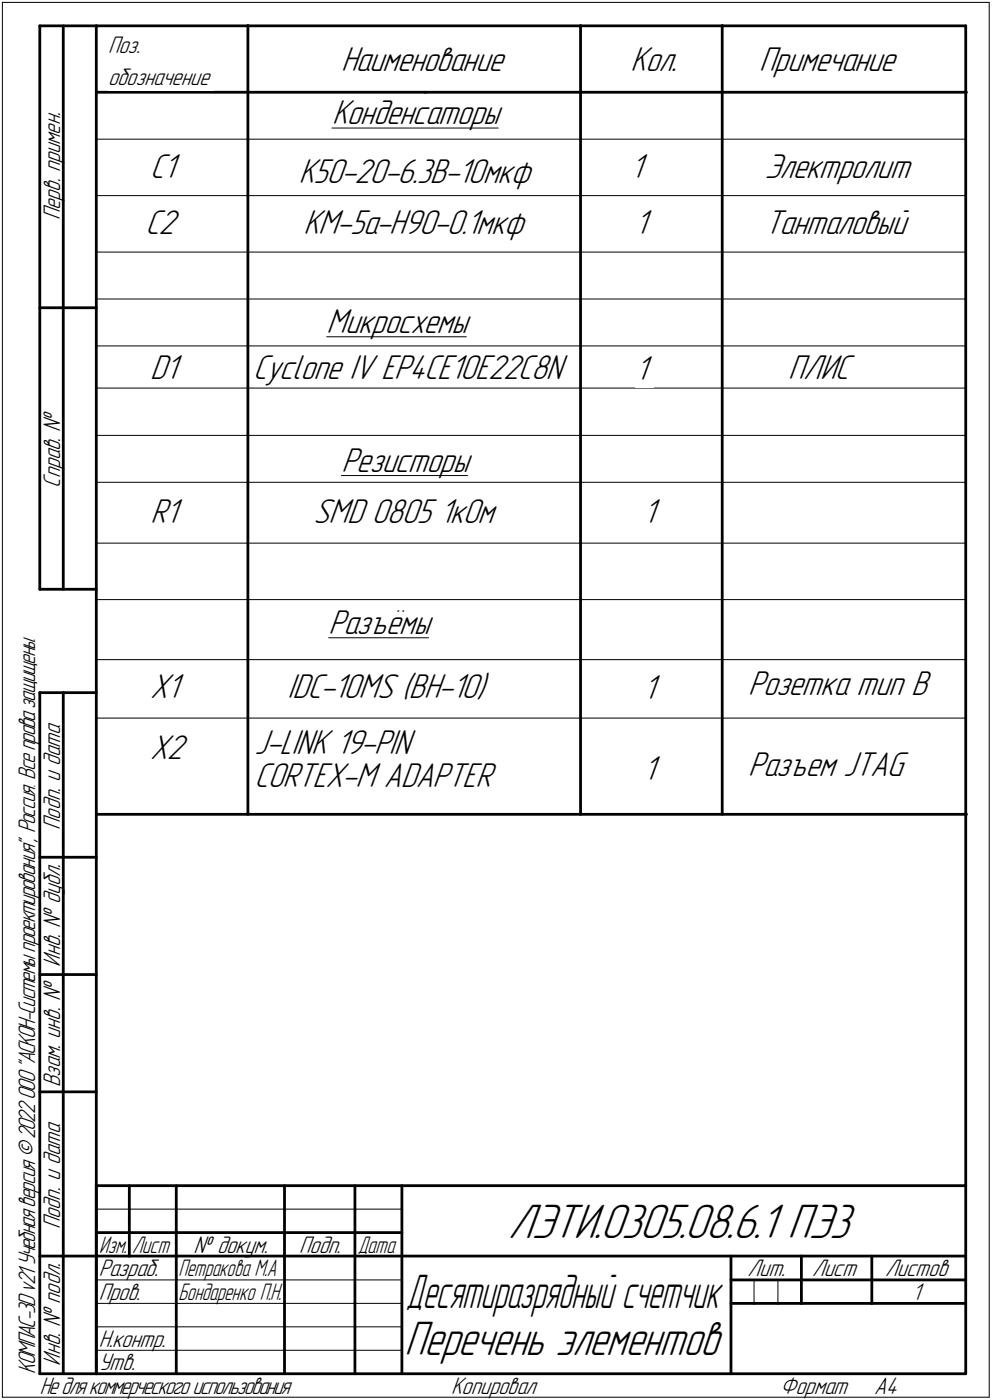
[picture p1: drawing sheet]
<svg xmlns="http://www.w3.org/2000/svg" width="211mm" height="298mm" viewBox="0 0 211 298" stroke-linecap="round" stroke-linejoin="round" font-family="sans-serif">
<defs><g id="words">
<g font-size="10.9">
<text x="108.1" y="263.5">ЛЭТИ.0305.08.6.1 ПЭ3</text>
<text x="86.1" y="288.5">Перечень элементов</text>
</g>
<text font-size="10.6" x="86.4" y="278.5">Десятиразрядный счетчик</text>
<g font-size="7.8">
<text x="72.6" y="15">Наименование</text>
<text x="134.1" y="15.2">Кол.</text>
<text x="161.5" y="15">Примечание</text>
<text x="70.6" y="26.5">Конденсаторы</text>
<text x="32" y="38">С1</text>
<text x="63.6" y="39">К50-20-6.3В-10мкф</text>
<text x="134.1" y="38">1</text>
<text x="162.7" y="38">Электролит</text>
<text x="31" y="49.7">С2</text>
<text x="64.6" y="49.7">КМ-5а-Н90-0.1мкф</text>
<text x="135.1" y="49.7">1</text>
<text x="162.7" y="49.7">Танталовый</text>
<text x="69.5" y="70.9">Микросхемы</text>
<text x="32" y="80.7">D1</text>
<text x="53.9" y="80.8">Cyclone IV EP4CE10E22C8N</text>
<text x="135.1" y="81">1</text>
<text x="167.7" y="80.6">ПЛИС</text>
<text x="72.6" y="100.5">Резисторы</text>
<text x="32" y="111.3">R1</text>
<text x="66.7" y="111.3">SMD 0805</text>
<text x="93.6" y="111.3">1кОм</text>
<text x="136.9" y="111.4">1</text>
<text x="69.9" y="135">Разъёмы</text>
<text x="32" y="148.6">Х1</text>
<text x="61.2" y="148.6">IDC-10MS (BH-10)</text>
<text x="136.9" y="148.9">1</text>
<text x="159.2" y="147.9">Розетка тип B</text>
<text x="32" y="161.5">Х2</text>
<text x="54.2" y="160.5">J-LINK 19-PIN</text>
<text x="54.2" y="167.7">CORTEX-M ADAPTER</text>
<text x="136.9" y="166.2">1</text>
<text x="159.2" y="165.2">Разъем JTAG</text>
</g>
<g font-size="5.4">
<text x="23" y="11.2">Поз.</text>
<text x="23" y="18.2">обозначение</text>
<text x="12.8" y="46.9" transform="rotate(-90 12.8 46.9)">Перв. примен.</text>
<text x="12.8" y="103.8" transform="rotate(-90 12.8 103.8)">Справ. №</text>
<text x="12.8" y="176.7" transform="rotate(-90 12.8 176.7)">Подп. и дата</text>
<text x="12.8" y="205.8" transform="rotate(-90 12.8 205.8)">Инв. № дубл.</text>
<text x="12.8" y="231.6" transform="rotate(-90 12.8 231.6)">Взам. инв. №</text>
<text x="12.8" y="261.7" transform="rotate(-90 12.8 261.7)">Подп. и дата</text>
<text x="41.2" y="266.8">№ докум.</text>
<text x="63.6" y="266.8">Подп.</text>
<text x="21" y="271.8">Разраб.</text>
<text x="159.1" y="271.8">Лит.</text>
<text x="172.8" y="271.8">Лист</text>
<text x="188.3" y="271.8">Листов</text>
<text x="21" y="276.8">Пров.</text>
<text x="194.1" y="276.8">1</text>
<text x="21" y="286.8">Н.контр.</text>
<text x="7.5" y="292.5" transform="rotate(-90 7.5 292.5)">КОМПАС-3Dv21 Учебнаяверсия©2022ООО&quot;АСКОН-Системыпроектирования&quot;, Россия. Всеправазащищены.</text>
<text x="12.8" y="290.8" transform="rotate(-90 12.8 290.8)">Инв. № подл.</text>
<text x="21" y="291.8">Утв.</text>
<text x="8.5" y="296.7">Недлякоммерческогоиспользования</text>
<text x="96" y="296.8">Копировал</text>
<text x="166" y="296.8">Формат</text>
<text x="186" y="296.8">A4</text>
</g>
<g font-size="5.3">
<text x="21.1" y="266.8">Изм.</text>
<text x="28.1" y="266.8">Лист</text>
<text x="76.1" y="266.8">Дата</text>
<text x="38" y="271.8">Петракова М.А</text>
<text x="38" y="276.8">Бондаренко П.Н.</text>
</g>
</g></defs>
<g fill="none" stroke="#000" stroke-width=".59">
<path d="M8.5 5.5v120zM8.5 5.5h12zM13.5 5.5v120zM20.5 19.6h70zM20.5 5.5v287zM20.5 5.5h185zM52.7 5.4v168zM90.4 19.6h115.3zM123.5 5.4v168zM153.7 5.4v168zM205.5 5.5v287zM8.5 65.5h12z"/>
<path d="M8.5 125.5h12zM8.5 147.5v145zM8.5 147.5h12zM13.5 147.5v145zM20.6 173.4h185.1zM8.5 182.5h12zM8.5 207.5h12zM8.5 232.5h12zM20.5 252.5h185zM20.5 252.5v40zM27.5 252.5v15zM37.5 252.5v25z"/>
<path d="M60.5 252.5v25zM75.5 252.5v25zM85.5 252.5v40zM8.5 267.5h12zM20.5 262.5h7zM20.5 267.5h7zM27.5 262.5h10zM27.5 267.5h10zM37.5 277.5v15zM37.5 262.5h23zM37.5 267.5h23zM60.5 277.5v15z"/>
<path d="M60.5 262.5h15zM60.5 267.5h15zM75.5 277.5v15zM75.5 262.5h10zM75.5 267.5h10zM85.5 267.5h120zM155.5 267.5v25zM155.5 272.5h15zM155.5 277.5h4.9zM160.4 277.5h5.1zM165.5 277.5h5zM170.5 267.5v10z"/>
<path d="M170.5 272.5h35zM170.5 277.5h15zM185.5 267.5v10zM185.5 277.5h20zM8.5 292.5h12zM20.5 292.5h185z"/>
</g>
<g fill="none" stroke="#000" stroke-width=".21">
<path d="M.5 .5v297zM.5 .5h210zM210.5 .5v297zM20.6 29.6h185.1zM70.6 27.3h35.4zM20.6 41.7h185.1zM20.6 53.7h185.1zM20.6 63.7h185.1zM20.6 73.7h185.1zM69.5 71.7h29.7zM20.6 82.6h185.1zM20.6 92.7h185.1z"/>
<path d="M20.6 102.7h185.1zM20.6 115.7h185.1zM72.6 101.3h26.9zM20.6 127.7h185.1zM69.9 135.8h21.3zM20.6 140.5h185.1zM20.6 152.9h185.1zM20.5 257.5h65zM20.5 272.5h17zM20.5 277.5h17zM37.5 272.5h23zM37.5 277.5h23z"/>
<path d="M60.5 272.5h15zM60.5 277.5h15zM75.5 272.5h10zM75.5 277.5h10zM160.4 272.5v5zM165.5 272.5v5zM.5 297.5h210zM20.5 282.5h65zM20.5 287.5h65z"/>
</g>
<g fill="#fff" stroke="#fff" stroke-width=".21">
<path d="M72.6 9.4h35.9zM72.6 9.5h35.9zM72.6 9.6h35.9zM72.6 9.7h35.9zM72.6 9.7h35.9zM72.6 9.8h35.9zM72.6 9.9h35.9zM72.6 10h35.9zM72.6 10.1h35.9zM72.6 10.2h35.9zM72.6 10.2h35.9zM72.6 10.3h35.9zM72.6 10.4h35.9zM72.6 10.5h35.9zM72.6 10.6h35.9zM72.6 10.7h35.9zM72.6 10.8h35.9zM72.6 10.8h35.9zM72.6 10.9h35.9zM72.6 11h35.9zM72.6 11.1h35.9zM72.6 11.2h35.9zM72.6 11.3h35.9zM72.6 11.3h35.9zM72.6 11.4h35.9zM72.6 11.5h35.9zM72.6 11.6h35.9zM72.6 11.7h35.9zM72.6 11.8h35.9zM72.6 11.9h35.9zM72.6 11.9h35.9zM72.6 12h35.9zM72.6 12.1h35.9zM72.6 12.2h35.9zM72.6 12.3h35.9zM72.6 12.4h35.9zM72.6 12.4h35.9zM72.6 12.5h35.9zM72.6 12.6h35.9zM72.6 12.7h35.9zM72.6 12.8h35.9zM72.6 12.9h35.9zM72.6 13h35.9zM72.6 13h35.9zM72.6 13.1h35.9zM72.6 13.2h35.9zM72.6 13.3h35.9zM72.6 13.4h35.9zM72.6 13.5h35.9zM72.6 13.5h35.9zM72.6 13.6h35.9zM72.6 13.7h35.9zM72.6 13.8h35.9zM72.6 13.9h35.9zM72.6 14h35.9zM72.6 14.1h35.9zM72.6 14.1h35.9zM72.6 14.2h35.9zM72.6 14.3h35.9zM72.6 14.4h35.9zM72.6 14.5h35.9zM72.6 14.6h35.9zM72.6 14.6h35.9zM72.6 14.7h35.9zM72.6 14.8h35.9zM72.6 14.9h35.9zM72.6 15h35.9zM72.6 15.1h35.9zM72.6 15.2h35.9zM72.6 15.2h35.9zM72.6 15.3h35.9zM72.6 15.4h35.9zM72.6 15.5h35.9zM72.6 15.6h35.9zM72.6 15.7h35.9zM72.6 15.7h35.9zM72.6 15.8h35.9zM72.6 15.9h35.9zM72.6 16h35.9zM72.6 16.1h35.9zM72.6 16.2h35.9zM72.6 16.3h35.9zM72.6 16.3h35.9zM72.6 16.4h35.9z"/>
<path d="M23 7.3h6.6zM23 7.4h6.6zM23 7.5h6.6zM23 7.5h6.6zM23 7.6h6.6zM23 7.7h6.6zM23 7.8h6.6zM23 7.9h6.6zM23 8h6.6zM23 8h6.6zM23 8.1h6.6zM23 8.2h6.6zM23 8.3h6.6zM23 8.4h6.6zM23 8.5h6.6zM23 8.6h6.6zM23 8.6h6.6zM23 8.7h6.6zM23 8.8h6.6zM23 8.9h6.6zM23 9h6.6zM23 9.1h6.6zM23 9.1h6.6zM23 9.2h6.6zM23 9.3h6.6zM23 9.4h6.6zM23 9.5h6.6zM23 9.6h6.6zM23 9.7h6.6zM23 9.7h6.6zM23 9.8h6.6zM23 9.9h6.6zM23 10h6.6zM23 10.1h6.6zM23 10.2h6.6zM23 10.2h6.6zM23 10.3h6.6zM23 10.4h6.6zM23 10.5h6.6zM23 10.6h6.6zM23 10.7h6.6zM23 10.8h6.6zM23 10.8h6.6zM23 10.9h6.6zM23 11h6.6zM23 11.1h6.6zM23 11.2h6.6zM23 11.3h6.6zM23 11.3h6.6zM23 11.4h6.6zM23 11.5h6.6zM23 11.6h6.6zM23 11.7h6.6zM23 11.8h6.6zM23 11.9h6.6zM23 11.9h6.6zM23 12h6.6zM23 12.1h6.6zM23 12.2h6.6z"/>
<path d="M23 14.3h22.6zM23 14.4h22.6zM23 14.5h22.6zM23 14.6h22.6zM23 14.6h22.6zM23 14.7h22.6zM23 14.8h22.6zM23 14.9h22.6zM23 15h22.6zM23 15.1h22.6zM23 15.2h22.6zM23 15.2h22.6zM23 15.3h22.6zM23 15.4h22.6zM23 15.5h22.6zM23 15.6h22.6zM23 15.7h22.6zM23 15.7h22.6zM23 15.8h22.6zM23 15.9h22.6zM23 16h22.6zM23 16.1h22.6zM23 16.2h22.6zM23 16.3h22.6zM23 16.3h22.6zM23 16.4h22.6zM23 16.5h22.6zM23 16.6h22.6zM23 16.7h22.6zM23 16.8h22.6zM23 16.8h22.6zM23 16.9h22.6zM23 17h22.6zM23 17.1h22.6zM23 17.2h22.6zM23 17.3h22.6zM23 17.4h22.6zM23 17.4h22.6zM23 17.5h22.6zM23 17.6h22.6zM23 17.7h22.6zM23 17.8h22.6zM23 17.9h22.6zM23 17.9h22.6zM23 18h22.6zM23 18.1h22.6zM23 18.2h22.6zM23 18.3h22.6zM23 18.4h22.6zM23 18.5h22.6zM23 18.5h22.6zM23 18.6h22.6zM23 18.7h22.6zM23 18.8h22.6zM23 18.9h22.6zM23 19h22.6zM23 19h22.6zM23 19.1h22.6zM23 19.2h22.6z"/>
<path d="M134.1 9.6h9.7zM134.1 9.7h9.7zM134.1 9.7h9.7zM134.1 9.8h9.7zM134.1 9.9h9.7zM134.1 10h9.7zM134.1 10.1h9.7zM134.1 10.2h9.7zM134.1 10.2h9.7zM134.1 10.3h9.7zM134.1 10.4h9.7zM134.1 10.5h9.7zM134.1 10.6h9.7zM134.1 10.7h9.7zM134.1 10.8h9.7zM134.1 10.8h9.7zM134.1 10.9h9.7zM134.1 11h9.7zM134.1 11.1h9.7zM134.1 11.2h9.7zM134.1 11.3h9.7zM134.1 11.3h9.7zM134.1 11.4h9.7zM134.1 11.5h9.7zM134.1 11.6h9.7zM134.1 11.7h9.7zM134.1 11.8h9.7zM134.1 11.9h9.7zM134.1 11.9h9.7zM134.1 12h9.7zM134.1 12.1h9.7zM134.1 12.2h9.7zM134.1 12.3h9.7zM134.1 12.4h9.7zM134.1 12.4h9.7zM134.1 12.5h9.7zM134.1 12.6h9.7zM134.1 12.7h9.7zM134.1 12.8h9.7zM134.1 12.9h9.7zM134.1 13h9.7zM134.1 13h9.7zM134.1 13.1h9.7zM134.1 13.2h9.7zM134.1 13.3h9.7zM134.1 13.4h9.7zM134.1 13.5h9.7zM134.1 13.5h9.7zM134.1 13.6h9.7zM134.1 13.7h9.7zM134.1 13.8h9.7zM134.1 13.9h9.7zM134.1 14h9.7zM134.1 14.1h9.7zM134.1 14.1h9.7zM134.1 14.2h9.7zM134.1 14.3h9.7zM134.1 14.4h9.7zM134.1 14.5h9.7zM134.1 14.6h9.7zM134.1 14.6h9.7zM134.1 14.7h9.7zM134.1 14.8h9.7zM134.1 14.9h9.7zM134.1 15h9.7zM134.1 15.1h9.7zM134.1 15.2h9.7zM134.1 15.2h9.7zM134.1 15.3h9.7zM134.1 15.4h9.7zM134.1 15.5h9.7zM134.1 15.6h9.7zM134.1 15.7h9.7zM134.1 15.7h9.7zM134.1 15.8h9.7zM134.1 15.9h9.7zM134.1 16h9.7zM134.1 16.1h9.7zM134.1 16.2h9.7zM134.1 16.3h9.7zM134.1 16.3h9.7zM134.1 16.4h9.7zM134.1 16.5h9.7zM134.1 16.6h9.7z"/>
<path d="M161.5 9.5h30.4zM161.5 9.6h30.4zM161.5 9.7h30.4zM161.5 9.7h30.4zM161.5 9.8h30.4zM161.5 9.9h30.4zM161.5 10h30.4zM161.5 10.1h30.4zM161.5 10.2h30.4zM161.5 10.2h30.4zM161.5 10.3h30.4zM161.5 10.4h30.4zM161.5 10.5h30.4zM161.5 10.6h30.4zM161.5 10.7h30.4zM161.5 10.8h30.4zM161.5 10.8h30.4zM161.5 10.9h30.4zM161.5 11h30.4zM161.5 11.1h30.4zM161.5 11.2h30.4zM161.5 11.3h30.4zM161.5 11.3h30.4zM161.5 11.4h30.4zM161.5 11.5h30.4zM161.5 11.6h30.4zM161.5 11.7h30.4zM161.5 11.8h30.4zM161.5 11.9h30.4zM161.5 11.9h30.4zM161.5 12h30.4zM161.5 12.1h30.4zM161.5 12.2h30.4zM161.5 12.3h30.4zM161.5 12.4h30.4zM161.5 12.4h30.4zM161.5 12.5h30.4zM161.5 12.6h30.4zM161.5 12.7h30.4zM161.5 12.8h30.4zM161.5 12.9h30.4zM161.5 13h30.4zM161.5 13h30.4zM161.5 13.1h30.4zM161.5 13.2h30.4zM161.5 13.3h30.4zM161.5 13.4h30.4zM161.5 13.5h30.4zM161.5 13.5h30.4zM161.5 13.6h30.4zM161.5 13.7h30.4zM161.5 13.8h30.4zM161.5 13.9h30.4zM161.5 14h30.4zM161.5 14.1h30.4zM161.5 14.1h30.4zM161.5 14.2h30.4zM161.5 14.3h30.4zM161.5 14.4h30.4zM161.5 14.5h30.4zM161.5 14.6h30.4zM161.5 14.6h30.4zM161.5 14.7h30.4zM161.5 14.8h30.4zM161.5 14.9h30.4zM161.5 15h30.4zM161.5 15.1h30.4zM161.5 15.2h30.4zM161.5 15.2h30.4zM161.5 15.3h30.4zM161.5 15.4h30.4zM161.5 15.5h30.4zM161.5 15.6h30.4zM161.5 15.7h30.4zM161.5 15.7h30.4zM161.5 15.8h30.4zM161.5 15.9h30.4zM161.5 16h30.4zM161.5 16.1h30.4zM161.5 16.2h30.4zM161.5 16.3h30.4zM161.5 16.3h30.4zM161.5 16.4h30.4zM161.5 16.5h30.4z"/>
<path d="M70.6 20.9h37.2zM70.6 21h37.2zM70.6 21.1h37.2zM70.6 21.2h37.2zM70.6 21.3h37.2zM70.6 21.3h37.2zM70.6 21.4h37.2zM70.6 21.5h37.2zM70.6 21.6h37.2zM70.6 21.7h37.2zM70.6 21.8h37.2zM70.6 21.8h37.2zM70.6 21.9h37.2zM70.6 22h37.2zM70.6 22.1h37.2zM70.6 22.2h37.2zM70.6 22.3h37.2zM70.6 22.4h37.2zM70.6 22.4h37.2zM70.6 22.5h37.2zM70.6 22.6h37.2zM70.6 22.7h37.2zM70.6 22.8h37.2zM70.6 22.9h37.2zM70.6 22.9h37.2zM70.6 23h37.2zM70.6 23.1h37.2zM70.6 23.2h37.2zM70.6 23.3h37.2zM70.6 23.4h37.2zM70.6 23.5h37.2zM70.6 23.5h37.2zM70.6 23.6h37.2zM70.6 23.7h37.2zM70.6 23.8h37.2zM70.6 23.9h37.2zM70.6 24h37.2zM70.6 24h37.2zM70.6 24.1h37.2zM70.6 24.2h37.2zM70.6 24.3h37.2zM70.6 24.4h37.2zM70.6 24.5h37.2zM70.6 24.6h37.2zM70.6 24.6h37.2zM70.6 24.7h37.2zM70.6 24.8h37.2zM70.6 24.9h37.2zM70.6 25h37.2zM70.6 25.1h37.2zM70.6 25.1h37.2zM70.6 25.2h37.2zM70.6 25.3h37.2zM70.6 25.4h37.2zM70.6 25.5h37.2zM70.6 25.6h37.2zM70.6 25.7h37.2zM70.6 25.7h37.2zM70.6 25.8h37.2zM70.6 25.9h37.2zM70.6 26h37.2zM70.6 26.1h37.2zM70.6 26.2h37.2zM70.6 26.2h37.2zM70.6 26.3h37.2zM70.6 26.4h37.2zM70.6 26.5h37.2zM70.6 26.6h37.2zM70.6 26.7h37.2zM70.6 26.8h37.2zM70.6 26.8h37.2zM70.6 26.9h37.2zM70.6 27h37.2zM70.6 27.1h37.2zM70.6 27.2h37.2zM70.6 27.3h37.2zM70.6 27.3h37.2zM70.6 27.4h37.2zM70.6 27.5h37.2zM70.6 27.6h37.2zM70.6 27.7h37.2zM70.6 27.8h37.2zM70.6 27.9h37.2zM70.6 27.9h37.2z"/>
<path d="M69.5 65.4h31.6zM69.5 65.4h31.6zM69.5 65.5h31.6zM69.5 65.6h31.6zM69.5 65.7h31.6zM69.5 65.8h31.6zM69.5 65.9h31.6zM69.5 66h31.6zM69.5 66h31.6zM69.5 66.1h31.6zM69.5 66.2h31.6zM69.5 66.3h31.6zM69.5 66.4h31.6zM69.5 66.5h31.6zM69.5 66.5h31.6zM69.5 66.6h31.6zM69.5 66.7h31.6zM69.5 66.8h31.6zM69.5 66.9h31.6zM69.5 67h31.6zM69.5 67.1h31.6zM69.5 67.1h31.6zM69.5 67.2h31.6zM69.5 67.3h31.6zM69.5 67.4h31.6zM69.5 67.5h31.6zM69.5 67.6h31.6zM69.5 67.6h31.6zM69.5 67.7h31.6zM69.5 67.8h31.6zM69.5 67.9h31.6zM69.5 68h31.6zM69.5 68.1h31.6zM69.5 68.2h31.6zM69.5 68.2h31.6zM69.5 68.3h31.6zM69.5 68.4h31.6zM69.5 68.5h31.6zM69.5 68.6h31.6zM69.5 68.7h31.6zM69.5 68.7h31.6zM69.5 68.8h31.6zM69.5 68.9h31.6zM69.5 69h31.6zM69.5 69.1h31.6zM69.5 69.2h31.6zM69.5 69.3h31.6zM69.5 69.3h31.6zM69.5 69.4h31.6zM69.5 69.5h31.6zM69.5 69.6h31.6zM69.5 69.7h31.6zM69.5 69.8h31.6zM69.5 69.8h31.6zM69.5 69.9h31.6zM69.5 70h31.6zM69.5 70.1h31.6zM69.5 70.2h31.6zM69.5 70.3h31.6zM69.5 70.4h31.6zM69.5 70.4h31.6zM69.5 70.5h31.6zM69.5 70.6h31.6zM69.5 70.7h31.6zM69.5 70.8h31.6zM69.5 70.9h31.6zM69.5 71h31.6zM69.5 71h31.6zM69.5 71.1h31.6zM69.5 71.2h31.6zM69.5 71.3h31.6zM69.5 71.4h31.6zM69.5 71.5h31.6zM69.5 71.5h31.6zM69.5 71.6h31.6zM69.5 71.7h31.6zM69.5 71.8h31.6zM69.5 71.9h31.6zM69.5 72h31.6zM69.5 72.1h31.6zM69.5 72.1h31.6zM69.5 72.2h31.6zM69.5 72.3h31.6zM69.5 72.4h31.6z"/>
<path d="M72.6 94.9h28.7zM72.6 95h28.7zM72.6 95.1h28.7zM72.6 95.2h28.7zM72.6 95.2h28.7zM72.6 95.3h28.7zM72.6 95.4h28.7zM72.6 95.5h28.7zM72.6 95.6h28.7zM72.6 95.7h28.7zM72.6 95.8h28.7zM72.6 95.8h28.7zM72.6 95.9h28.7zM72.6 96h28.7zM72.6 96.1h28.7zM72.6 96.2h28.7zM72.6 96.3h28.7zM72.6 96.4h28.7zM72.6 96.4h28.7zM72.6 96.5h28.7zM72.6 96.6h28.7zM72.6 96.7h28.7zM72.6 96.8h28.7zM72.6 96.9h28.7zM72.6 96.9h28.7zM72.6 97h28.7zM72.6 97.1h28.7zM72.6 97.2h28.7zM72.6 97.3h28.7zM72.6 97.4h28.7zM72.6 97.5h28.7zM72.6 97.5h28.7zM72.6 97.6h28.7zM72.6 97.7h28.7zM72.6 97.8h28.7zM72.6 97.9h28.7zM72.6 98h28.7zM72.6 98h28.7zM72.6 98.1h28.7zM72.6 98.2h28.7zM72.6 98.3h28.7zM72.6 98.4h28.7zM72.6 98.5h28.7zM72.6 98.6h28.7zM72.6 98.6h28.7zM72.6 98.7h28.7zM72.6 98.8h28.7zM72.6 98.9h28.7zM72.6 99h28.7zM72.6 99.1h28.7zM72.6 99.1h28.7zM72.6 99.2h28.7zM72.6 99.3h28.7zM72.6 99.4h28.7zM72.6 99.5h28.7zM72.6 99.6h28.7zM72.6 99.7h28.7zM72.6 99.7h28.7zM72.6 99.8h28.7zM72.6 99.9h28.7zM72.6 100h28.7zM72.6 100.1h28.7zM72.6 100.2h28.7zM72.6 100.2h28.7zM72.6 100.3h28.7zM72.6 100.4h28.7zM72.6 100.5h28.7zM72.6 100.6h28.7zM72.6 100.7h28.7zM72.6 100.8h28.7zM72.6 100.8h28.7zM72.6 100.9h28.7zM72.6 101h28.7zM72.6 101.1h28.7zM72.6 101.2h28.7zM72.6 101.3h28.7zM72.6 101.3h28.7zM72.6 101.4h28.7zM72.6 101.5h28.7zM72.6 101.6h28.7zM72.6 101.7h28.7zM72.6 101.8h28.7zM72.6 101.9h28.7zM72.6 101.9h28.7zM72.6 102h28.7z"/>
<path d="M31.9 32.4h6.8zM31.9 32.5h6.8zM31.9 32.6h6.8zM31.9 32.7h6.8zM31.9 32.8h6.8zM31.9 32.9h6.8zM31.9 32.9h6.8zM31.9 33h6.8zM31.9 33.1h6.8zM31.9 33.2h6.8zM31.9 33.3h6.8zM31.9 33.4h6.8zM31.9 33.4h6.8zM31.9 33.5h6.8zM31.9 33.6h6.8zM31.9 33.7h6.8zM31.9 33.8h6.8zM31.9 33.9h6.8zM31.9 34h6.8zM31.9 34h6.8zM31.9 34.1h6.8zM31.9 34.2h6.8zM31.9 34.3h6.8zM31.9 34.4h6.8zM31.9 34.5h6.8zM31.9 34.5h6.8zM31.9 34.6h6.8zM31.9 34.7h6.8zM31.9 34.8h6.8zM31.9 34.9h6.8zM31.9 35h6.8zM31.9 35.1h6.8zM31.9 35.1h6.8zM31.9 35.2h6.8zM31.9 35.3h6.8zM31.9 35.4h6.8zM31.9 35.5h6.8zM31.9 35.6h6.8zM31.9 35.6h6.8zM31.9 35.7h6.8zM31.9 35.8h6.8zM31.9 35.9h6.8zM31.9 36h6.8zM31.9 36.1h6.8zM31.9 36.2h6.8zM31.9 36.2h6.8zM31.9 36.3h6.8zM31.9 36.4h6.8zM31.9 36.5h6.8zM31.9 36.6h6.8zM31.9 36.7h6.8zM31.9 36.7h6.8zM31.9 36.8h6.8zM31.9 36.9h6.8zM31.9 37h6.8zM31.9 37.1h6.8zM31.9 37.2h6.8zM31.9 37.3h6.8zM31.9 37.3h6.8zM31.9 37.4h6.8zM31.9 37.5h6.8zM31.9 37.6h6.8zM31.9 37.7h6.8zM31.9 37.8h6.8zM31.9 37.8h6.8zM31.9 37.9h6.8zM31.9 38h6.8zM31.9 38.1h6.8zM31.9 38.2h6.8zM31.9 38.3h6.8zM31.9 38.4h6.8zM31.9 38.4h6.8zM31.9 38.5h6.8zM31.9 38.6h6.8zM31.9 38.7h6.8zM31.9 38.8h6.8zM31.9 38.9h6.8zM31.9 38.9h6.8zM31.9 39h6.8zM31.9 39.1h6.8zM31.9 39.2h6.8zM31.9 39.3h6.8zM31.9 39.4h6.8zM31.9 39.5h6.8z"/>
<path d="M63.6 33.4h50.9zM63.6 33.4h50.9zM63.6 33.5h50.9zM63.6 33.6h50.9zM63.6 33.7h50.9zM63.6 33.8h50.9zM63.6 33.9h50.9zM63.6 34h50.9zM63.6 34h50.9zM63.6 34.1h50.9zM63.6 34.2h50.9zM63.6 34.3h50.9zM63.6 34.4h50.9zM63.6 34.5h50.9zM63.6 34.5h50.9zM63.6 34.6h50.9zM63.6 34.7h50.9zM63.6 34.8h50.9zM63.6 34.9h50.9zM63.6 35h50.9zM63.6 35.1h50.9zM63.6 35.1h50.9zM63.6 35.2h50.9zM63.6 35.3h50.9zM63.6 35.4h50.9zM63.6 35.5h50.9zM63.6 35.6h50.9zM63.6 35.6h50.9zM63.6 35.7h50.9zM63.6 35.8h50.9zM63.6 35.9h50.9zM63.6 36h50.9zM63.6 36.1h50.9zM63.6 36.2h50.9zM63.6 36.2h50.9zM63.6 36.3h50.9zM63.6 36.4h50.9zM63.6 36.5h50.9zM63.6 36.6h50.9zM63.6 36.7h50.9zM63.6 36.7h50.9zM63.6 36.8h50.9zM63.6 36.9h50.9zM63.6 37h50.9zM63.6 37.1h50.9zM63.6 37.2h50.9zM63.6 37.3h50.9zM63.6 37.3h50.9zM63.6 37.4h50.9zM63.6 37.5h50.9zM63.6 37.6h50.9zM63.6 37.7h50.9zM63.6 37.8h50.9zM63.6 37.8h50.9zM63.6 37.9h50.9zM63.6 38h50.9zM63.6 38.1h50.9zM63.6 38.2h50.9zM63.6 38.3h50.9zM63.6 38.4h50.9zM63.6 38.4h50.9zM63.6 38.5h50.9zM63.6 38.6h50.9zM63.6 38.7h50.9zM63.6 38.8h50.9zM63.6 38.9h50.9zM63.6 38.9h50.9zM63.6 39h50.9zM63.6 39.1h50.9zM63.6 39.2h50.9zM63.6 39.3h50.9zM63.6 39.4h50.9zM63.6 39.5h50.9zM63.6 39.5h50.9zM63.6 39.6h50.9zM63.6 39.7h50.9zM63.6 39.8h50.9zM63.6 39.9h50.9zM63.6 40h50.9zM63.6 40h50.9zM63.6 40.1h50.9zM63.6 40.2h50.9zM63.6 40.3h50.9zM63.6 40.4h50.9zM63.6 40.5h50.9z"/>
<path d="M134.1 32.4h4zM134.1 32.5h4zM134.1 32.6h4zM134.1 32.7h4zM134.1 32.8h4zM134.1 32.9h4zM134.1 32.9h4zM134.1 33h4zM134.1 33.1h4zM134.1 33.2h4zM134.1 33.3h4zM134.1 33.4h4zM134.1 33.4h4zM134.1 33.5h4zM134.1 33.6h4zM134.1 33.7h4zM134.1 33.8h4zM134.1 33.9h4zM134.1 34h4zM134.1 34h4zM134.1 34.1h4zM134.1 34.2h4zM134.1 34.3h4zM134.1 34.4h4zM134.1 34.5h4zM134.1 34.5h4zM134.1 34.6h4zM134.1 34.7h4zM134.1 34.8h4zM134.1 34.9h4zM134.1 35h4zM134.1 35.1h4zM134.1 35.1h4zM134.1 35.2h4zM134.1 35.3h4zM134.1 35.4h4zM134.1 35.5h4zM134.1 35.6h4zM134.1 35.6h4zM134.1 35.7h4zM134.1 35.8h4zM134.1 35.9h4zM134.1 36h4zM134.1 36.1h4zM134.1 36.2h4zM134.1 36.2h4zM134.1 36.3h4zM134.1 36.4h4zM134.1 36.5h4zM134.1 36.6h4zM134.1 36.7h4zM134.1 36.7h4zM134.1 36.8h4zM134.1 36.9h4zM134.1 37h4zM134.1 37.1h4zM134.1 37.2h4zM134.1 37.3h4zM134.1 37.3h4zM134.1 37.4h4zM134.1 37.5h4zM134.1 37.6h4zM134.1 37.7h4zM134.1 37.8h4zM134.1 37.8h4zM134.1 37.9h4zM134.1 38h4zM134.1 38.1h4zM134.1 38.2h4zM134.1 38.3h4zM134.1 38.4h4zM134.1 38.4h4zM134.1 38.5h4zM134.1 38.6h4zM134.1 38.7h4zM134.1 38.8h4zM134.1 38.9h4zM134.1 38.9h4zM134.1 39h4zM134.1 39.1h4zM134.1 39.2h4zM134.1 39.3h4zM134.1 39.4h4zM134.1 39.5h4z"/>
<path d="M162.7 32.4h32.4zM162.7 32.5h32.4zM162.7 32.6h32.4zM162.7 32.7h32.4zM162.7 32.8h32.4zM162.7 32.9h32.4zM162.7 32.9h32.4zM162.7 33h32.4zM162.7 33.1h32.4zM162.7 33.2h32.4zM162.7 33.3h32.4zM162.7 33.4h32.4zM162.7 33.4h32.4zM162.7 33.5h32.4zM162.7 33.6h32.4zM162.7 33.7h32.4zM162.7 33.8h32.4zM162.7 33.9h32.4zM162.7 34h32.4zM162.7 34h32.4zM162.7 34.1h32.4zM162.7 34.2h32.4zM162.7 34.3h32.4zM162.7 34.4h32.4zM162.7 34.5h32.4zM162.7 34.5h32.4zM162.7 34.6h32.4zM162.7 34.7h32.4zM162.7 34.8h32.4zM162.7 34.9h32.4zM162.7 35h32.4zM162.7 35.1h32.4zM162.7 35.1h32.4zM162.7 35.2h32.4zM162.7 35.3h32.4zM162.7 35.4h32.4zM162.7 35.5h32.4zM162.7 35.6h32.4zM162.7 35.6h32.4zM162.7 35.7h32.4zM162.7 35.8h32.4zM162.7 35.9h32.4zM162.7 36h32.4zM162.7 36.1h32.4zM162.7 36.2h32.4zM162.7 36.2h32.4zM162.7 36.3h32.4zM162.7 36.4h32.4zM162.7 36.5h32.4zM162.7 36.6h32.4zM162.7 36.7h32.4zM162.7 36.7h32.4zM162.7 36.8h32.4zM162.7 36.9h32.4zM162.7 37h32.4zM162.7 37.1h32.4zM162.7 37.2h32.4zM162.7 37.3h32.4zM162.7 37.3h32.4zM162.7 37.4h32.4zM162.7 37.5h32.4zM162.7 37.6h32.4zM162.7 37.7h32.4zM162.7 37.8h32.4zM162.7 37.8h32.4zM162.7 37.9h32.4zM162.7 38h32.4zM162.7 38.1h32.4zM162.7 38.2h32.4zM162.7 38.3h32.4zM162.7 38.4h32.4zM162.7 38.4h32.4zM162.7 38.5h32.4zM162.7 38.6h32.4zM162.7 38.7h32.4zM162.7 38.8h32.4zM162.7 38.9h32.4zM162.7 38.9h32.4zM162.7 39h32.4zM162.7 39.1h32.4zM162.7 39.2h32.4zM162.7 39.3h32.4zM162.7 39.4h32.4zM162.7 39.5h32.4z"/>
<path d="M31 44.1h7.7zM31 44.2h7.7zM31 44.3h7.7zM31 44.4h7.7zM31 44.4h7.7zM31 44.5h7.7zM31 44.6h7.7zM31 44.7h7.7zM31 44.8h7.7zM31 44.9h7.7zM31 45h7.7zM31 45h7.7zM31 45.1h7.7zM31 45.2h7.7zM31 45.3h7.7zM31 45.4h7.7zM31 45.5h7.7zM31 45.6h7.7zM31 45.6h7.7zM31 45.7h7.7zM31 45.8h7.7zM31 45.9h7.7zM31 46h7.7zM31 46.1h7.7zM31 46.1h7.7zM31 46.2h7.7zM31 46.3h7.7zM31 46.4h7.7zM31 46.5h7.7zM31 46.6h7.7zM31 46.7h7.7zM31 46.7h7.7zM31 46.8h7.7zM31 46.9h7.7zM31 47h7.7zM31 47.1h7.7zM31 47.2h7.7zM31 47.2h7.7zM31 47.3h7.7zM31 47.4h7.7zM31 47.5h7.7zM31 47.6h7.7zM31 47.7h7.7zM31 47.8h7.7zM31 47.8h7.7zM31 47.9h7.7zM31 48h7.7zM31 48.1h7.7zM31 48.2h7.7zM31 48.3h7.7zM31 48.3h7.7zM31 48.4h7.7zM31 48.5h7.7zM31 48.6h7.7zM31 48.7h7.7zM31 48.8h7.7zM31 48.9h7.7zM31 48.9h7.7zM31 49h7.7zM31 49.1h7.7zM31 49.2h7.7zM31 49.3h7.7zM31 49.4h7.7zM31 49.4h7.7zM31 49.5h7.7zM31 49.6h7.7zM31 49.7h7.7zM31 49.8h7.7zM31 49.9h7.7zM31 50h7.7zM31 50h7.7zM31 50.1h7.7zM31 50.2h7.7zM31 50.3h7.7zM31 50.4h7.7zM31 50.5h7.7zM31 50.5h7.7zM31 50.6h7.7zM31 50.7h7.7zM31 50.8h7.7zM31 50.9h7.7zM31 51h7.7zM31 51.1h7.7zM31 51.1h7.7zM31 51.2h7.7z"/>
<path d="M135 44.1h4zM135 44.2h4zM135 44.3h4zM135 44.4h4zM135 44.4h4zM135 44.5h4zM135 44.6h4zM135 44.7h4zM135 44.8h4zM135 44.9h4zM135 45h4zM135 45h4zM135 45.1h4zM135 45.2h4zM135 45.3h4zM135 45.4h4zM135 45.5h4zM135 45.6h4zM135 45.6h4zM135 45.7h4zM135 45.8h4zM135 45.9h4zM135 46h4zM135 46.1h4zM135 46.1h4zM135 46.2h4zM135 46.3h4zM135 46.4h4zM135 46.5h4zM135 46.6h4zM135 46.7h4zM135 46.7h4zM135 46.8h4zM135 46.9h4zM135 47h4zM135 47.1h4zM135 47.2h4zM135 47.2h4zM135 47.3h4zM135 47.4h4zM135 47.5h4zM135 47.6h4zM135 47.7h4zM135 47.8h4zM135 47.8h4zM135 47.9h4zM135 48h4zM135 48.1h4zM135 48.2h4zM135 48.3h4zM135 48.3h4zM135 48.4h4zM135 48.5h4zM135 48.6h4zM135 48.7h4zM135 48.8h4zM135 48.9h4zM135 48.9h4zM135 49h4zM135 49.1h4zM135 49.2h4zM135 49.3h4zM135 49.4h4zM135 49.4h4zM135 49.5h4zM135 49.6h4zM135 49.7h4zM135 49.8h4zM135 49.9h4zM135 50h4zM135 50h4zM135 50.1h4zM135 50.2h4zM135 50.3h4zM135 50.4h4zM135 50.5h4zM135 50.5h4zM135 50.6h4zM135 50.7h4zM135 50.8h4zM135 50.9h4zM135 51h4zM135 51.1h4zM135 51.1h4zM135 51.2h4z"/>
<path d="M64.5 44.1h48.5zM64.5 44.2h48.5zM64.5 44.3h48.5zM64.5 44.4h48.5zM64.5 44.4h48.5zM64.5 44.5h48.5zM64.5 44.6h48.5zM64.5 44.7h48.5zM64.5 44.8h48.5zM64.5 44.9h48.5zM64.5 45h48.5zM64.5 45h48.5zM64.5 45.1h48.5zM64.5 45.2h48.5zM64.5 45.3h48.5zM64.5 45.4h48.5zM64.5 45.5h48.5zM64.5 45.6h48.5zM64.5 45.6h48.5zM64.5 45.7h48.5zM64.5 45.8h48.5zM64.5 45.9h48.5zM64.5 46h48.5zM64.5 46.1h48.5zM64.5 46.1h48.5zM64.5 46.2h48.5zM64.5 46.3h48.5zM64.5 46.4h48.5zM64.5 46.5h48.5zM64.5 46.6h48.5zM64.5 46.7h48.5zM64.5 46.7h48.5zM64.5 46.8h48.5zM64.5 46.9h48.5zM64.5 47h48.5zM64.5 47.1h48.5zM64.5 47.2h48.5zM64.5 47.2h48.5zM64.5 47.3h48.5zM64.5 47.4h48.5zM64.5 47.5h48.5zM64.5 47.6h48.5zM64.5 47.7h48.5zM64.5 47.8h48.5zM64.5 47.8h48.5zM64.5 47.9h48.5zM64.5 48h48.5zM64.5 48.1h48.5zM64.5 48.2h48.5zM64.5 48.3h48.5zM64.5 48.3h48.5zM64.5 48.4h48.5zM64.5 48.5h48.5zM64.5 48.6h48.5zM64.5 48.7h48.5zM64.5 48.8h48.5zM64.5 48.9h48.5zM64.5 48.9h48.5zM64.5 49h48.5zM64.5 49.1h48.5zM64.5 49.2h48.5zM64.5 49.3h48.5zM64.5 49.4h48.5zM64.5 49.4h48.5zM64.5 49.5h48.5zM64.5 49.6h48.5zM64.5 49.7h48.5zM64.5 49.8h48.5zM64.5 49.9h48.5zM64.5 50h48.5zM64.5 50h48.5zM64.5 50.1h48.5zM64.5 50.2h48.5zM64.5 50.3h48.5zM64.5 50.4h48.5zM64.5 50.5h48.5zM64.5 50.5h48.5zM64.5 50.6h48.5zM64.5 50.7h48.5zM64.5 50.8h48.5zM64.5 50.9h48.5zM64.5 51h48.5zM64.5 51.1h48.5zM64.5 51.1h48.5zM64.5 51.2h48.5z"/>
<path d="M31.9 75.1h7.1zM31.9 75.2h7.1zM31.9 75.3h7.1zM31.9 75.4h7.1zM31.9 75.4h7.1zM31.9 75.5h7.1zM31.9 75.6h7.1zM31.9 75.7h7.1zM31.9 75.8h7.1zM31.9 75.9h7.1zM31.9 75.9h7.1zM31.9 76h7.1zM31.9 76.1h7.1zM31.9 76.2h7.1zM31.9 76.3h7.1zM31.9 76.4h7.1zM31.9 76.5h7.1zM31.9 76.5h7.1zM31.9 76.6h7.1zM31.9 76.7h7.1zM31.9 76.8h7.1zM31.9 76.9h7.1zM31.9 77h7.1zM31.9 77h7.1zM31.9 77.1h7.1zM31.9 77.2h7.1zM31.9 77.3h7.1zM31.9 77.4h7.1zM31.9 77.5h7.1zM31.9 77.6h7.1zM31.9 77.6h7.1zM31.9 77.7h7.1zM31.9 77.8h7.1zM31.9 77.9h7.1zM31.9 78h7.1zM31.9 78.1h7.1zM31.9 78.1h7.1zM31.9 78.2h7.1zM31.9 78.3h7.1zM31.9 78.4h7.1zM31.9 78.5h7.1zM31.9 78.6h7.1zM31.9 78.7h7.1zM31.9 78.7h7.1zM31.9 78.8h7.1zM31.9 78.9h7.1zM31.9 79h7.1zM31.9 79.1h7.1zM31.9 79.2h7.1zM31.9 79.2h7.1zM31.9 79.3h7.1zM31.9 79.4h7.1zM31.9 79.5h7.1zM31.9 79.6h7.1zM31.9 79.7h7.1zM31.9 79.8h7.1zM31.9 79.8h7.1zM31.9 79.9h7.1zM31.9 80h7.1zM31.9 80.1h7.1zM31.9 80.2h7.1zM31.9 80.3h7.1zM31.9 80.3h7.1zM31.9 80.4h7.1zM31.9 80.5h7.1zM31.9 80.6h7.1zM31.9 80.7h7.1zM31.9 80.8h7.1zM31.9 80.9h7.1zM31.9 80.9h7.1zM31.9 81h7.1zM31.9 81.1h7.1zM31.9 81.2h7.1zM31.9 81.3h7.1zM31.9 81.4h7.1zM31.9 81.4h7.1zM31.9 81.5h7.1zM31.9 81.6h7.1zM31.9 81.7h7.1zM31.9 81.8h7.1zM31.9 81.9h7.1zM31.9 82h7.1zM31.9 82h7.1zM31.9 82.1h7.1z"/>
<path d="M135.1 75.4h4zM135.1 75.5h4zM135.1 75.6h4zM135.1 75.7h4zM135.1 75.8h4zM135.1 75.9h4zM135.1 75.9h4zM135.1 76h4zM135.1 76.1h4zM135.1 76.2h4zM135.1 76.3h4zM135.1 76.4h4zM135.1 76.5h4zM135.1 76.5h4zM135.1 76.6h4zM135.1 76.7h4zM135.1 76.8h4zM135.1 76.9h4zM135.1 77h4zM135.1 77h4zM135.1 77.1h4zM135.1 77.2h4zM135.1 77.3h4zM135.1 77.4h4zM135.1 77.5h4zM135.1 77.6h4zM135.1 77.6h4zM135.1 77.7h4zM135.1 77.8h4zM135.1 77.9h4zM135.1 78h4zM135.1 78.1h4zM135.1 78.1h4zM135.1 78.2h4zM135.1 78.3h4zM135.1 78.4h4zM135.1 78.5h4zM135.1 78.6h4zM135.1 78.7h4zM135.1 78.7h4zM135.1 78.8h4zM135.1 78.9h4zM135.1 79h4zM135.1 79.1h4zM135.1 79.2h4zM135.1 79.2h4zM135.1 79.3h4zM135.1 79.4h4zM135.1 79.5h4zM135.1 79.6h4zM135.1 79.7h4zM135.1 79.8h4zM135.1 79.8h4zM135.1 79.9h4zM135.1 80h4zM135.1 80.1h4zM135.1 80.2h4zM135.1 80.3h4zM135.1 80.3h4zM135.1 80.4h4zM135.1 80.5h4zM135.1 80.6h4zM135.1 80.7h4zM135.1 80.8h4zM135.1 80.9h4zM135.1 80.9h4zM135.1 81h4zM135.1 81.1h4zM135.1 81.2h4zM135.1 81.3h4zM135.1 81.4h4zM135.1 81.4h4zM135.1 81.5h4zM135.1 81.6h4zM135.1 81.7h4zM135.1 81.8h4zM135.1 81.9h4zM135.1 82h4zM135.1 82h4zM135.1 82.1h4zM135.1 82.2h4zM135.1 82.3h4zM135.1 82.4h4zM135.1 82.5h4z"/>
<path d="M167.7 75h14.6zM167.7 75.1h14.6zM167.7 75.2h14.6zM167.7 75.3h14.6zM167.7 75.4h14.6zM167.7 75.4h14.6zM167.7 75.5h14.6zM167.7 75.6h14.6zM167.7 75.7h14.6zM167.7 75.8h14.6zM167.7 75.9h14.6zM167.7 75.9h14.6zM167.7 76h14.6zM167.7 76.1h14.6zM167.7 76.2h14.6zM167.7 76.3h14.6zM167.7 76.4h14.6zM167.7 76.5h14.6zM167.7 76.5h14.6zM167.7 76.6h14.6zM167.7 76.7h14.6zM167.7 76.8h14.6zM167.7 76.9h14.6zM167.7 77h14.6zM167.7 77h14.6zM167.7 77.1h14.6zM167.7 77.2h14.6zM167.7 77.3h14.6zM167.7 77.4h14.6zM167.7 77.5h14.6zM167.7 77.6h14.6zM167.7 77.6h14.6zM167.7 77.7h14.6zM167.7 77.8h14.6zM167.7 77.9h14.6zM167.7 78h14.6zM167.7 78.1h14.6zM167.7 78.1h14.6zM167.7 78.2h14.6zM167.7 78.3h14.6zM167.7 78.4h14.6zM167.7 78.5h14.6zM167.7 78.6h14.6zM167.7 78.7h14.6zM167.7 78.7h14.6zM167.7 78.8h14.6zM167.7 78.9h14.6zM167.7 79h14.6zM167.7 79.1h14.6zM167.7 79.2h14.6zM167.7 79.2h14.6zM167.7 79.3h14.6zM167.7 79.4h14.6zM167.7 79.5h14.6zM167.7 79.6h14.6zM167.7 79.7h14.6zM167.7 79.8h14.6zM167.7 79.8h14.6zM167.7 79.9h14.6zM167.7 80h14.6zM167.7 80.1h14.6zM167.7 80.2h14.6zM167.7 80.3h14.6zM167.7 80.3h14.6zM167.7 80.4h14.6zM167.7 80.5h14.6zM167.7 80.6h14.6zM167.7 80.7h14.6zM167.7 80.8h14.6zM167.7 80.9h14.6zM167.7 80.9h14.6zM167.7 81h14.6zM167.7 81.1h14.6zM167.7 81.2h14.6zM167.7 81.3h14.6zM167.7 81.4h14.6zM167.7 81.4h14.6zM167.7 81.5h14.6zM167.7 81.6h14.6zM167.7 81.7h14.6zM167.7 81.8h14.6zM167.7 81.9h14.6zM167.7 82h14.6zM167.7 82h14.6z"/>
<path d="M32.1 105.7h7zM32.1 105.8h7zM32.1 105.9h7zM32.1 106h7zM32.1 106.1h7zM32.1 106.2h7zM32.1 106.3h7zM32.1 106.3h7zM32.1 106.4h7zM32.1 106.5h7zM32.1 106.6h7zM32.1 106.7h7zM32.1 106.8h7zM32.1 106.8h7zM32.1 106.9h7zM32.1 107h7zM32.1 107.1h7zM32.1 107.2h7zM32.1 107.3h7zM32.1 107.4h7zM32.1 107.4h7zM32.1 107.5h7zM32.1 107.6h7zM32.1 107.7h7zM32.1 107.8h7zM32.1 107.9h7zM32.1 107.9h7zM32.1 108h7zM32.1 108.1h7zM32.1 108.2h7zM32.1 108.3h7zM32.1 108.4h7zM32.1 108.5h7zM32.1 108.5h7zM32.1 108.6h7zM32.1 108.7h7zM32.1 108.8h7zM32.1 108.9h7zM32.1 109h7zM32.1 109.1h7zM32.1 109.1h7zM32.1 109.2h7zM32.1 109.3h7zM32.1 109.4h7zM32.1 109.5h7zM32.1 109.6h7zM32.1 109.6h7zM32.1 109.7h7zM32.1 109.8h7zM32.1 109.9h7zM32.1 110h7zM32.1 110.1h7zM32.1 110.2h7zM32.1 110.2h7zM32.1 110.3h7zM32.1 110.4h7zM32.1 110.5h7zM32.1 110.6h7zM32.1 110.7h7zM32.1 110.7h7zM32.1 110.8h7zM32.1 110.9h7zM32.1 111h7zM32.1 111.1h7zM32.1 111.2h7zM32.1 111.3h7zM32.1 111.3h7zM32.1 111.4h7zM32.1 111.5h7zM32.1 111.6h7zM32.1 111.7h7zM32.1 111.8h7zM32.1 111.8h7zM32.1 111.9h7zM32.1 112h7zM32.1 112.1h7zM32.1 112.2h7zM32.1 112.3h7zM32.1 112.4h7zM32.1 112.4h7zM32.1 112.5h7zM32.1 112.6h7zM32.1 112.7h7zM32.1 112.8h7z"/>
<path d="M136.9 105.7h3.9zM136.9 105.8h3.9zM136.9 105.9h3.9zM136.9 106h3.9zM136.9 106.1h3.9zM136.9 106.2h3.9zM136.9 106.3h3.9zM136.9 106.3h3.9zM136.9 106.4h3.9zM136.9 106.5h3.9zM136.9 106.6h3.9zM136.9 106.7h3.9zM136.9 106.8h3.9zM136.9 106.8h3.9zM136.9 106.9h3.9zM136.9 107h3.9zM136.9 107.1h3.9zM136.9 107.2h3.9zM136.9 107.3h3.9zM136.9 107.4h3.9zM136.9 107.4h3.9zM136.9 107.5h3.9zM136.9 107.6h3.9zM136.9 107.7h3.9zM136.9 107.8h3.9zM136.9 107.9h3.9zM136.9 107.9h3.9zM136.9 108h3.9zM136.9 108.1h3.9zM136.9 108.2h3.9zM136.9 108.3h3.9zM136.9 108.4h3.9zM136.9 108.5h3.9zM136.9 108.5h3.9zM136.9 108.6h3.9zM136.9 108.7h3.9zM136.9 108.8h3.9zM136.9 108.9h3.9zM136.9 109h3.9zM136.9 109.1h3.9zM136.9 109.1h3.9zM136.9 109.2h3.9zM136.9 109.3h3.9zM136.9 109.4h3.9zM136.9 109.5h3.9zM136.9 109.6h3.9zM136.9 109.6h3.9zM136.9 109.7h3.9zM136.9 109.8h3.9zM136.9 109.9h3.9zM136.9 110h3.9zM136.9 110.1h3.9zM136.9 110.2h3.9zM136.9 110.2h3.9zM136.9 110.3h3.9zM136.9 110.4h3.9zM136.9 110.5h3.9zM136.9 110.6h3.9zM136.9 110.7h3.9zM136.9 110.7h3.9zM136.9 110.8h3.9zM136.9 110.9h3.9zM136.9 111h3.9zM136.9 111.1h3.9zM136.9 111.2h3.9zM136.9 111.3h3.9zM136.9 111.3h3.9zM136.9 111.4h3.9zM136.9 111.5h3.9zM136.9 111.6h3.9zM136.9 111.7h3.9zM136.9 111.8h3.9zM136.9 111.8h3.9zM136.9 111.9h3.9zM136.9 112h3.9zM136.9 112.1h3.9zM136.9 112.2h3.9zM136.9 112.3h3.9zM136.9 112.4h3.9zM136.9 112.4h3.9zM136.9 112.5h3.9zM136.9 112.6h3.9zM136.9 112.7h3.9zM136.9 112.8h3.9z"/>
<path d="M66.7 105.7h39.9zM66.7 105.8h39.9zM66.7 105.9h39.9zM66.7 106h39.9zM66.7 106.1h39.9zM66.7 106.2h39.9zM66.7 106.3h39.9zM66.7 106.3h39.9zM66.7 106.4h39.9zM66.7 106.5h39.9zM66.7 106.6h39.9zM66.7 106.7h39.9zM66.7 106.8h39.9zM66.7 106.8h39.9zM66.7 106.9h39.9zM66.7 107h39.9zM66.7 107.1h39.9zM66.7 107.2h39.9zM66.7 107.3h39.9zM66.7 107.4h39.9zM66.7 107.4h39.9zM66.7 107.5h39.9zM66.7 107.6h39.9zM66.7 107.7h39.9zM66.7 107.8h39.9zM66.7 107.9h39.9zM66.7 107.9h39.9zM66.7 108h39.9zM66.7 108.1h39.9zM66.7 108.2h39.9zM66.7 108.3h39.9zM66.7 108.4h39.9zM66.7 108.5h39.9zM66.7 108.5h39.9zM66.7 108.6h39.9zM66.7 108.7h39.9zM66.7 108.8h39.9zM66.7 108.9h39.9zM66.7 109h39.9zM66.7 109.1h39.9zM66.7 109.1h39.9zM66.7 109.2h39.9zM66.7 109.3h39.9zM66.7 109.4h39.9zM66.7 109.5h39.9zM66.7 109.6h39.9zM66.7 109.6h39.9zM66.7 109.7h39.9zM66.7 109.8h39.9zM66.7 109.9h39.9zM66.7 110h39.9zM66.7 110.1h39.9zM66.7 110.2h39.9zM66.7 110.2h39.9zM66.7 110.3h39.9zM66.7 110.4h39.9zM66.7 110.5h39.9zM66.7 110.6h39.9zM66.7 110.7h39.9zM66.7 110.7h39.9zM66.7 110.8h39.9zM66.7 110.9h39.9zM66.7 111h39.9zM66.7 111.1h39.9zM66.7 111.2h39.9zM66.7 111.3h39.9zM66.7 111.3h39.9zM66.7 111.4h39.9zM66.7 111.5h39.9zM66.7 111.6h39.9zM66.7 111.7h39.9zM66.7 111.8h39.9zM66.7 111.8h39.9zM66.7 111.9h39.9zM66.7 112h39.9zM66.7 112.1h39.9zM66.7 112.2h39.9zM66.7 112.3h39.9zM66.7 112.4h39.9zM66.7 112.4h39.9zM66.7 112.5h39.9zM66.7 112.6h39.9zM66.7 112.7h39.9zM66.7 112.8h39.9z"/>
<path d="M69.9 129.5h23.1zM69.9 129.5h23.1zM69.9 129.6h23.1zM69.9 129.7h23.1zM69.9 129.8h23.1zM69.9 129.9h23.1zM69.9 130h23.1zM69.9 130h23.1zM69.9 130.1h23.1zM69.9 130.2h23.1zM69.9 130.3h23.1zM69.9 130.4h23.1zM69.9 130.5h23.1zM69.9 130.6h23.1zM69.9 130.6h23.1zM69.9 130.7h23.1zM69.9 130.8h23.1zM69.9 130.9h23.1zM69.9 131h23.1zM69.9 131.1h23.1zM69.9 131.1h23.1zM69.9 131.2h23.1zM69.9 131.3h23.1zM69.9 131.4h23.1zM69.9 131.5h23.1zM69.9 131.6h23.1zM69.9 131.7h23.1zM69.9 131.7h23.1zM69.9 131.8h23.1zM69.9 131.9h23.1zM69.9 132h23.1zM69.9 132.1h23.1zM69.9 132.2h23.1zM69.9 132.2h23.1zM69.9 132.3h23.1zM69.9 132.4h23.1zM69.9 132.5h23.1zM69.9 132.6h23.1zM69.9 132.7h23.1zM69.9 132.8h23.1zM69.9 132.8h23.1zM69.9 132.9h23.1zM69.9 133h23.1zM69.9 133.1h23.1zM69.9 133.2h23.1zM69.9 133.3h23.1zM69.9 133.3h23.1zM69.9 133.4h23.1zM69.9 133.5h23.1zM69.9 133.6h23.1zM69.9 133.7h23.1zM69.9 133.8h23.1zM69.9 133.9h23.1zM69.9 133.9h23.1zM69.9 134h23.1zM69.9 134.1h23.1zM69.9 134.2h23.1zM69.9 134.3h23.1zM69.9 134.4h23.1zM69.9 134.5h23.1zM69.9 134.5h23.1zM69.9 134.6h23.1zM69.9 134.7h23.1zM69.9 134.8h23.1zM69.9 134.9h23.1zM69.9 135h23.1zM69.9 135h23.1zM69.9 135.1h23.1zM69.9 135.2h23.1zM69.9 135.3h23.1zM69.9 135.4h23.1zM69.9 135.5h23.1zM69.9 135.6h23.1zM69.9 135.6h23.1zM69.9 135.7h23.1zM69.9 135.8h23.1zM69.9 135.9h23.1zM69.9 136h23.1zM69.9 136.1h23.1zM69.9 136.1h23.1zM69.9 136.2h23.1zM69.9 136.3h23.1zM69.9 136.4h23.1zM69.9 136.5h23.1z"/>
<path d="M31.9 143h7.6zM31.9 143.1h7.6zM31.9 143.2h7.6zM31.9 143.3h7.6zM31.9 143.3h7.6zM31.9 143.4h7.6zM31.9 143.5h7.6zM31.9 143.6h7.6zM31.9 143.7h7.6zM31.9 143.8h7.6zM31.9 143.8h7.6zM31.9 143.9h7.6zM31.9 144h7.6zM31.9 144.1h7.6zM31.9 144.2h7.6zM31.9 144.3h7.6zM31.9 144.4h7.6zM31.9 144.4h7.6zM31.9 144.5h7.6zM31.9 144.6h7.6zM31.9 144.7h7.6zM31.9 144.8h7.6zM31.9 144.9h7.6zM31.9 144.9h7.6zM31.9 145h7.6zM31.9 145.1h7.6zM31.9 145.2h7.6zM31.9 145.3h7.6zM31.9 145.4h7.6zM31.9 145.5h7.6zM31.9 145.5h7.6zM31.9 145.6h7.6zM31.9 145.7h7.6zM31.9 145.8h7.6zM31.9 145.9h7.6zM31.9 146h7.6zM31.9 146h7.6zM31.9 146.1h7.6zM31.9 146.2h7.6zM31.9 146.3h7.6zM31.9 146.4h7.6zM31.9 146.5h7.6zM31.9 146.6h7.6zM31.9 146.6h7.6zM31.9 146.7h7.6zM31.9 146.8h7.6zM31.9 146.9h7.6zM31.9 147h7.6zM31.9 147.1h7.6zM31.9 147.2h7.6zM31.9 147.2h7.6zM31.9 147.3h7.6zM31.9 147.4h7.6zM31.9 147.5h7.6zM31.9 147.6h7.6zM31.9 147.7h7.6zM31.9 147.7h7.6zM31.9 147.8h7.6zM31.9 147.9h7.6zM31.9 148h7.6zM31.9 148.1h7.6zM31.9 148.2h7.6zM31.9 148.3h7.6zM31.9 148.3h7.6zM31.9 148.4h7.6zM31.9 148.5h7.6zM31.9 148.6h7.6zM31.9 148.7h7.6zM31.9 148.8h7.6zM31.9 148.8h7.6zM31.9 148.9h7.6zM31.9 149h7.6zM31.9 149.1h7.6zM31.9 149.2h7.6zM31.9 149.3h7.6zM31.9 149.4h7.6zM31.9 149.4h7.6zM31.9 149.5h7.6zM31.9 149.6h7.6zM31.9 149.7h7.6zM31.9 149.8h7.6zM31.9 149.9h7.6zM31.9 149.9h7.6zM31.9 150h7.6z"/>
<path d="M136.9 143.3h3.9zM136.9 143.4h3.9zM136.9 143.5h3.9zM136.9 143.6h3.9zM136.9 143.7h3.9zM136.9 143.8h3.9zM136.9 143.8h3.9zM136.9 143.9h3.9zM136.9 144h3.9zM136.9 144.1h3.9zM136.9 144.2h3.9zM136.9 144.3h3.9zM136.9 144.4h3.9zM136.9 144.4h3.9zM136.9 144.5h3.9zM136.9 144.6h3.9zM136.9 144.7h3.9zM136.9 144.8h3.9zM136.9 144.9h3.9zM136.9 144.9h3.9zM136.9 145h3.9zM136.9 145.1h3.9zM136.9 145.2h3.9zM136.9 145.3h3.9zM136.9 145.4h3.9zM136.9 145.5h3.9zM136.9 145.5h3.9zM136.9 145.6h3.9zM136.9 145.7h3.9zM136.9 145.8h3.9zM136.9 145.9h3.9zM136.9 146h3.9zM136.9 146h3.9zM136.9 146.1h3.9zM136.9 146.2h3.9zM136.9 146.3h3.9zM136.9 146.4h3.9zM136.9 146.5h3.9zM136.9 146.6h3.9zM136.9 146.6h3.9zM136.9 146.7h3.9zM136.9 146.8h3.9zM136.9 146.9h3.9zM136.9 147h3.9zM136.9 147.1h3.9zM136.9 147.2h3.9zM136.9 147.2h3.9zM136.9 147.3h3.9zM136.9 147.4h3.9zM136.9 147.5h3.9zM136.9 147.6h3.9zM136.9 147.7h3.9zM136.9 147.7h3.9zM136.9 147.8h3.9zM136.9 147.9h3.9zM136.9 148h3.9zM136.9 148.1h3.9zM136.9 148.2h3.9zM136.9 148.3h3.9zM136.9 148.3h3.9zM136.9 148.4h3.9zM136.9 148.5h3.9zM136.9 148.6h3.9zM136.9 148.7h3.9zM136.9 148.8h3.9zM136.9 148.8h3.9zM136.9 148.9h3.9zM136.9 149h3.9zM136.9 149.1h3.9zM136.9 149.2h3.9zM136.9 149.3h3.9zM136.9 149.4h3.9zM136.9 149.4h3.9zM136.9 149.5h3.9zM136.9 149.6h3.9zM136.9 149.7h3.9zM136.9 149.8h3.9zM136.9 149.9h3.9zM136.9 149.9h3.9zM136.9 150h3.9zM136.9 150.1h3.9zM136.9 150.2h3.9zM136.9 150.3h3.9zM136.9 150.4h3.9z"/>
<path d="M159.2 142.3h39.7zM159.2 142.4h39.7zM159.2 142.5h39.7zM159.2 142.6h39.7zM159.2 142.7h39.7zM159.2 142.7h39.7zM159.2 142.8h39.7zM159.2 142.9h39.7zM159.2 143h39.7zM159.2 143.1h39.7zM159.2 143.2h39.7zM159.2 143.3h39.7zM159.2 143.3h39.7zM159.2 143.4h39.7zM159.2 143.5h39.7zM159.2 143.6h39.7zM159.2 143.7h39.7zM159.2 143.8h39.7zM159.2 143.8h39.7zM159.2 143.9h39.7zM159.2 144h39.7zM159.2 144.1h39.7zM159.2 144.2h39.7zM159.2 144.3h39.7zM159.2 144.4h39.7zM159.2 144.4h39.7zM159.2 144.5h39.7zM159.2 144.6h39.7zM159.2 144.7h39.7zM159.2 144.8h39.7zM159.2 144.9h39.7zM159.2 144.9h39.7zM159.2 145h39.7zM159.2 145.1h39.7zM159.2 145.2h39.7zM159.2 145.3h39.7zM159.2 145.4h39.7zM159.2 145.5h39.7zM159.2 145.5h39.7zM159.2 145.6h39.7zM159.2 145.7h39.7zM159.2 145.8h39.7zM159.2 145.9h39.7zM159.2 146h39.7zM159.2 146h39.7zM159.2 146.1h39.7zM159.2 146.2h39.7zM159.2 146.3h39.7zM159.2 146.4h39.7zM159.2 146.5h39.7zM159.2 146.6h39.7zM159.2 146.6h39.7zM159.2 146.7h39.7zM159.2 146.8h39.7zM159.2 146.9h39.7zM159.2 147h39.7zM159.2 147.1h39.7zM159.2 147.2h39.7zM159.2 147.2h39.7zM159.2 147.3h39.7zM159.2 147.4h39.7zM159.2 147.5h39.7zM159.2 147.6h39.7zM159.2 147.7h39.7zM159.2 147.7h39.7zM159.2 147.8h39.7zM159.2 147.9h39.7zM159.2 148h39.7zM159.2 148.1h39.7zM159.2 148.2h39.7zM159.2 148.3h39.7zM159.2 148.3h39.7zM159.2 148.4h39.7zM159.2 148.5h39.7zM159.2 148.6h39.7zM159.2 148.7h39.7zM159.2 148.8h39.7zM159.2 148.8h39.7zM159.2 148.9h39.7zM159.2 149h39.7zM159.2 149.1h39.7zM159.2 149.2h39.7zM159.2 149.3h39.7zM159.2 149.4h39.7z"/>
<path d="M61.2 143h43.4zM61.2 143.1h43.4zM61.2 143.2h43.4zM61.2 143.3h43.4zM61.2 143.3h43.4zM61.2 143.4h43.4zM61.2 143.5h43.4zM61.2 143.6h43.4zM61.2 143.7h43.4zM61.2 143.8h43.4zM61.2 143.8h43.4zM61.2 143.9h43.4zM61.2 144h43.4zM61.2 144.1h43.4zM61.2 144.2h43.4zM61.2 144.3h43.4zM61.2 144.4h43.4zM61.2 144.4h43.4zM61.2 144.5h43.4zM61.2 144.6h43.4zM61.2 144.7h43.4zM61.2 144.8h43.4zM61.2 144.9h43.4zM61.2 144.9h43.4zM61.2 145h43.4zM61.2 145.1h43.4zM61.2 145.2h43.4zM61.2 145.3h43.4zM61.2 145.4h43.4zM61.2 145.5h43.4zM61.2 145.5h43.4zM61.2 145.6h43.4zM61.2 145.7h43.4zM61.2 145.8h43.4zM61.2 145.9h43.4zM61.2 146h43.4zM61.2 146h43.4zM61.2 146.1h43.4zM61.2 146.2h43.4zM61.2 146.3h43.4zM61.2 146.4h43.4zM61.2 146.5h43.4zM61.2 146.6h43.4zM61.2 146.6h43.4zM61.2 146.7h43.4zM61.2 146.8h43.4zM61.2 146.9h43.4zM61.2 147h43.4zM61.2 147.1h43.4zM61.2 147.2h43.4zM61.2 147.2h43.4zM61.2 147.3h43.4zM61.2 147.4h43.4zM61.2 147.5h43.4zM61.2 147.6h43.4zM61.2 147.7h43.4zM61.2 147.7h43.4zM61.2 147.8h43.4zM61.2 147.9h43.4zM61.2 148h43.4zM61.2 148.1h43.4zM61.2 148.2h43.4zM61.2 148.3h43.4zM61.2 148.3h43.4zM61.2 148.4h43.4zM61.2 148.5h43.4zM61.2 148.6h43.4zM61.2 148.7h43.4zM61.2 148.8h43.4zM61.2 148.8h43.4zM61.2 148.9h43.4zM61.2 149h43.4zM61.2 149.1h43.4zM61.2 149.2h43.4zM61.2 149.3h43.4zM61.2 149.4h43.4zM61.2 149.4h43.4zM61.2 149.5h43.4zM61.2 149.6h43.4zM61.2 149.7h43.4zM61.2 149.8h43.4zM61.2 149.9h43.4zM61.2 149.9h43.4zM61.2 150h43.4z"/>
<path d="M53.8 75.2h67.4zM53.8 75.3h67.4zM53.8 75.4h67.4zM53.8 75.4h67.4zM53.8 75.5h67.4zM53.8 75.6h67.4zM53.8 75.7h67.4zM53.8 75.8h67.4zM53.8 75.9h67.4zM53.8 75.9h67.4zM53.8 76h67.4zM53.8 76.1h67.4zM53.8 76.2h67.4zM53.8 76.3h67.4zM53.8 76.4h67.4zM53.8 76.5h67.4zM53.8 76.5h67.4zM53.8 76.6h67.4zM53.8 76.7h67.4zM53.8 76.8h67.4zM53.8 76.9h67.4zM53.8 77h67.4zM53.8 77h67.4zM53.8 77.1h67.4zM53.8 77.2h67.4zM53.8 77.3h67.4zM53.8 77.4h67.4zM53.8 77.5h67.4zM53.8 77.6h67.4zM53.8 77.6h67.4zM53.8 77.7h67.4zM53.8 77.8h67.4zM53.8 77.9h67.4zM53.8 78h67.4zM53.8 78.1h67.4zM53.8 78.1h67.4zM53.8 78.2h67.4zM53.8 78.3h67.4zM53.8 78.4h67.4zM53.8 78.5h67.4zM53.8 78.6h67.4zM53.8 78.7h67.4zM53.8 78.7h67.4zM53.8 78.8h67.4zM53.8 78.9h67.4zM53.8 79h67.4zM53.8 79.1h67.4zM53.8 79.2h67.4zM53.8 79.2h67.4zM53.8 79.3h67.4zM53.8 79.4h67.4zM53.8 79.5h67.4zM53.8 79.6h67.4zM53.8 79.7h67.4zM53.8 79.8h67.4zM53.8 79.8h67.4zM53.8 79.9h67.4zM53.8 80h67.4zM53.8 80.1h67.4zM53.8 80.2h67.4zM53.8 80.3h67.4zM53.8 80.3h67.4zM53.8 80.4h67.4zM53.8 80.5h67.4zM53.8 80.6h67.4zM53.8 80.7h67.4zM53.8 80.8h67.4zM53.8 80.9h67.4zM53.8 80.9h67.4zM53.8 81h67.4zM53.8 81.1h67.4zM53.8 81.2h67.4zM53.8 81.3h67.4zM53.8 81.4h67.4zM53.8 81.4h67.4zM53.8 81.5h67.4zM53.8 81.6h67.4zM53.8 81.7h67.4zM53.8 81.8h67.4zM53.8 81.9h67.4zM53.8 82h67.4zM53.8 82h67.4zM53.8 82.1h67.4zM53.8 82.2h67.4z"/>
<path d="M162.7 44.1h31.6zM162.7 44.2h31.6zM162.7 44.3h31.6zM162.7 44.4h31.6zM162.7 44.4h31.6zM162.7 44.5h31.6zM162.7 44.6h31.6zM162.7 44.7h31.6zM162.7 44.8h31.6zM162.7 44.9h31.6zM162.7 45h31.6zM162.7 45h31.6zM162.7 45.1h31.6zM162.7 45.2h31.6zM162.7 45.3h31.6zM162.7 45.4h31.6zM162.7 45.5h31.6zM162.7 45.6h31.6zM162.7 45.6h31.6zM162.7 45.7h31.6zM162.7 45.8h31.6zM162.7 45.9h31.6zM162.7 46h31.6zM162.7 46.1h31.6zM162.7 46.1h31.6zM162.7 46.2h31.6zM162.7 46.3h31.6zM162.7 46.4h31.6zM162.7 46.5h31.6zM162.7 46.6h31.6zM162.7 46.7h31.6zM162.7 46.7h31.6zM162.7 46.8h31.6zM162.7 46.9h31.6zM162.7 47h31.6zM162.7 47.1h31.6zM162.7 47.2h31.6zM162.7 47.2h31.6zM162.7 47.3h31.6zM162.7 47.4h31.6zM162.7 47.5h31.6zM162.7 47.6h31.6zM162.7 47.7h31.6zM162.7 47.8h31.6zM162.7 47.8h31.6zM162.7 47.9h31.6zM162.7 48h31.6zM162.7 48.1h31.6zM162.7 48.2h31.6zM162.7 48.3h31.6zM162.7 48.3h31.6zM162.7 48.4h31.6zM162.7 48.5h31.6zM162.7 48.6h31.6zM162.7 48.7h31.6zM162.7 48.8h31.6zM162.7 48.9h31.6zM162.7 48.9h31.6zM162.7 49h31.6zM162.7 49.1h31.6zM162.7 49.2h31.6zM162.7 49.3h31.6zM162.7 49.4h31.6zM162.7 49.4h31.6zM162.7 49.5h31.6zM162.7 49.6h31.6zM162.7 49.7h31.6zM162.7 49.8h31.6zM162.7 49.9h31.6zM162.7 50h31.6zM162.7 50h31.6zM162.7 50.1h31.6zM162.7 50.2h31.6zM162.7 50.3h31.6zM162.7 50.4h31.6zM162.7 50.5h31.6zM162.7 50.5h31.6zM162.7 50.6h31.6zM162.7 50.7h31.6zM162.7 50.8h31.6zM162.7 50.9h31.6zM162.7 51h31.6zM162.7 51.1h31.6zM162.7 51.1h31.6zM162.7 51.2h31.6z"/>
<path d="M31.9 156h8.7zM31.9 156h8.7zM31.9 156.1h8.7zM31.9 156.2h8.7zM31.9 156.3h8.7zM31.9 156.4h8.7zM31.9 156.5h8.7zM31.9 156.5h8.7zM31.9 156.6h8.7zM31.9 156.7h8.7zM31.9 156.8h8.7zM31.9 156.9h8.7zM31.9 157h8.7zM31.9 157.1h8.7zM31.9 157.1h8.7zM31.9 157.2h8.7zM31.9 157.3h8.7zM31.9 157.4h8.7zM31.9 157.5h8.7zM31.9 157.6h8.7zM31.9 157.6h8.7zM31.9 157.7h8.7zM31.9 157.8h8.7zM31.9 157.9h8.7zM31.9 158h8.7zM31.9 158.1h8.7zM31.9 158.2h8.7zM31.9 158.2h8.7zM31.9 158.3h8.7zM31.9 158.4h8.7zM31.9 158.5h8.7zM31.9 158.6h8.7zM31.9 158.7h8.7zM31.9 158.7h8.7zM31.9 158.8h8.7zM31.9 158.9h8.7zM31.9 159h8.7zM31.9 159.1h8.7zM31.9 159.2h8.7zM31.9 159.3h8.7zM31.9 159.3h8.7zM31.9 159.4h8.7zM31.9 159.5h8.7zM31.9 159.6h8.7zM31.9 159.7h8.7zM31.9 159.8h8.7zM31.9 159.9h8.7zM31.9 159.9h8.7zM31.9 160h8.7zM31.9 160.1h8.7zM31.9 160.2h8.7zM31.9 160.3h8.7zM31.9 160.4h8.7zM31.9 160.4h8.7zM31.9 160.5h8.7zM31.9 160.6h8.7zM31.9 160.7h8.7zM31.9 160.8h8.7zM31.9 160.9h8.7zM31.9 161h8.7zM31.9 161h8.7zM31.9 161.1h8.7zM31.9 161.2h8.7zM31.9 161.3h8.7zM31.9 161.4h8.7zM31.9 161.5h8.7zM31.9 161.5h8.7zM31.9 161.6h8.7zM31.9 161.7h8.7zM31.9 161.8h8.7zM31.9 161.9h8.7zM31.9 162h8.7zM31.9 162.1h8.7zM31.9 162.1h8.7zM31.9 162.2h8.7zM31.9 162.3h8.7zM31.9 162.4h8.7zM31.9 162.5h8.7zM31.9 162.6h8.7zM31.9 162.6h8.7zM31.9 162.7h8.7zM31.9 162.8h8.7zM31.9 162.9h8.7zM31.9 163h8.7z"/>
<path d="M54.2 154.9h36.7zM54.2 155h36.7zM54.2 155.1h36.7zM54.2 155.2h36.7zM54.2 155.3h36.7zM54.2 155.4h36.7zM54.2 155.4h36.7zM54.2 155.5h36.7zM54.2 155.6h36.7zM54.2 155.7h36.7zM54.2 155.8h36.7zM54.2 155.9h36.7zM54.2 156h36.7zM54.2 156h36.7zM54.2 156.1h36.7zM54.2 156.2h36.7zM54.2 156.3h36.7zM54.2 156.4h36.7zM54.2 156.5h36.7zM54.2 156.5h36.7zM54.2 156.6h36.7zM54.2 156.7h36.7zM54.2 156.8h36.7zM54.2 156.9h36.7zM54.2 157h36.7zM54.2 157.1h36.7zM54.2 157.1h36.7zM54.2 157.2h36.7zM54.2 157.3h36.7zM54.2 157.4h36.7zM54.2 157.5h36.7zM54.2 157.6h36.7zM54.2 157.6h36.7zM54.2 157.7h36.7zM54.2 157.8h36.7zM54.2 157.9h36.7zM54.2 158h36.7zM54.2 158.1h36.7zM54.2 158.2h36.7zM54.2 158.2h36.7zM54.2 158.3h36.7zM54.2 158.4h36.7zM54.2 158.5h36.7zM54.2 158.6h36.7zM54.2 158.7h36.7zM54.2 158.7h36.7zM54.2 158.8h36.7zM54.2 158.9h36.7zM54.2 159h36.7zM54.2 159.1h36.7zM54.2 159.2h36.7zM54.2 159.3h36.7zM54.2 159.3h36.7zM54.2 159.4h36.7zM54.2 159.5h36.7zM54.2 159.6h36.7zM54.2 159.7h36.7zM54.2 159.8h36.7zM54.2 159.9h36.7zM54.2 159.9h36.7zM54.2 160h36.7zM54.2 160.1h36.7zM54.2 160.2h36.7zM54.2 160.3h36.7zM54.2 160.4h36.7zM54.2 160.4h36.7zM54.2 160.5h36.7zM54.2 160.6h36.7zM54.2 160.7h36.7zM54.2 160.8h36.7zM54.2 160.9h36.7zM54.2 161h36.7zM54.2 161h36.7zM54.2 161.1h36.7zM54.2 161.2h36.7zM54.2 161.3h36.7zM54.2 161.4h36.7zM54.2 161.5h36.7zM54.2 161.5h36.7zM54.2 161.6h36.7zM54.2 161.7h36.7zM54.2 161.8h36.7zM54.2 161.9h36.7zM54.2 162h36.7z"/>
<path d="M54.2 162.1h52zM54.2 162.1h52zM54.2 162.2h52zM54.2 162.3h52zM54.2 162.4h52zM54.2 162.5h52zM54.2 162.6h52zM54.2 162.6h52zM54.2 162.7h52zM54.2 162.8h52zM54.2 162.9h52zM54.2 163h52zM54.2 163.1h52zM54.2 163.2h52zM54.2 163.2h52zM54.2 163.3h52zM54.2 163.4h52zM54.2 163.5h52zM54.2 163.6h52zM54.2 163.7h52zM54.2 163.7h52zM54.2 163.8h52zM54.2 163.9h52zM54.2 164h52zM54.2 164.1h52zM54.2 164.2h52zM54.2 164.3h52zM54.2 164.3h52zM54.2 164.4h52zM54.2 164.5h52zM54.2 164.6h52zM54.2 164.7h52zM54.2 164.8h52zM54.2 164.8h52zM54.2 164.9h52zM54.2 165h52zM54.2 165.1h52zM54.2 165.2h52zM54.2 165.3h52zM54.2 165.4h52zM54.2 165.4h52zM54.2 165.5h52zM54.2 165.6h52zM54.2 165.7h52zM54.2 165.8h52zM54.2 165.9h52zM54.2 165.9h52zM54.2 166h52zM54.2 166.1h52zM54.2 166.2h52zM54.2 166.3h52zM54.2 166.4h52zM54.2 166.5h52zM54.2 166.5h52zM54.2 166.6h52zM54.2 166.7h52zM54.2 166.8h52zM54.2 166.9h52zM54.2 167h52zM54.2 167h52zM54.2 167.1h52zM54.2 167.2h52zM54.2 167.3h52zM54.2 167.4h52zM54.2 167.5h52zM54.2 167.6h52zM54.2 167.6h52zM54.2 167.7h52zM54.2 167.8h52zM54.2 167.9h52zM54.2 168h52zM54.2 168.1h52zM54.2 168.1h52zM54.2 168.2h52zM54.2 168.3h52zM54.2 168.4h52zM54.2 168.5h52zM54.2 168.6h52zM54.2 168.7h52zM54.2 168.7h52zM54.2 168.8h52zM54.2 168.9h52zM54.2 169h52zM54.2 169.1h52z"/>
<path d="M136.9 160.6h3.9zM136.9 160.7h3.9zM136.9 160.8h3.9zM136.9 160.9h3.9zM136.9 161h3.9zM136.9 161h3.9zM136.9 161.1h3.9zM136.9 161.2h3.9zM136.9 161.3h3.9zM136.9 161.4h3.9zM136.9 161.5h3.9zM136.9 161.5h3.9zM136.9 161.6h3.9zM136.9 161.7h3.9zM136.9 161.8h3.9zM136.9 161.9h3.9zM136.9 162h3.9zM136.9 162.1h3.9zM136.9 162.1h3.9zM136.9 162.2h3.9zM136.9 162.3h3.9zM136.9 162.4h3.9zM136.9 162.5h3.9zM136.9 162.6h3.9zM136.9 162.6h3.9zM136.9 162.7h3.9zM136.9 162.8h3.9zM136.9 162.9h3.9zM136.9 163h3.9zM136.9 163.1h3.9zM136.9 163.2h3.9zM136.9 163.2h3.9zM136.9 163.3h3.9zM136.9 163.4h3.9zM136.9 163.5h3.9zM136.9 163.6h3.9zM136.9 163.7h3.9zM136.9 163.7h3.9zM136.9 163.8h3.9zM136.9 163.9h3.9zM136.9 164h3.9zM136.9 164.1h3.9zM136.9 164.2h3.9zM136.9 164.3h3.9zM136.9 164.3h3.9zM136.9 164.4h3.9zM136.9 164.5h3.9zM136.9 164.6h3.9zM136.9 164.7h3.9zM136.9 164.8h3.9zM136.9 164.8h3.9zM136.9 164.9h3.9zM136.9 165h3.9zM136.9 165.1h3.9zM136.9 165.2h3.9zM136.9 165.3h3.9zM136.9 165.4h3.9zM136.9 165.4h3.9zM136.9 165.5h3.9zM136.9 165.6h3.9zM136.9 165.7h3.9zM136.9 165.8h3.9zM136.9 165.9h3.9zM136.9 165.9h3.9zM136.9 166h3.9zM136.9 166.1h3.9zM136.9 166.2h3.9zM136.9 166.3h3.9zM136.9 166.4h3.9zM136.9 166.5h3.9zM136.9 166.5h3.9zM136.9 166.6h3.9zM136.9 166.7h3.9zM136.9 166.8h3.9zM136.9 166.9h3.9zM136.9 167h3.9zM136.9 167h3.9zM136.9 167.1h3.9zM136.9 167.2h3.9zM136.9 167.3h3.9zM136.9 167.4h3.9zM136.9 167.5h3.9zM136.9 167.6h3.9zM136.9 167.6h3.9z"/>
<path d="M159.2 159.6h34.5zM159.2 159.7h34.5zM159.2 159.8h34.5zM159.2 159.9h34.5zM159.2 159.9h34.5zM159.2 160h34.5zM159.2 160.1h34.5zM159.2 160.2h34.5zM159.2 160.3h34.5zM159.2 160.4h34.5zM159.2 160.4h34.5zM159.2 160.5h34.5zM159.2 160.6h34.5zM159.2 160.7h34.5zM159.2 160.8h34.5zM159.2 160.9h34.5zM159.2 161h34.5zM159.2 161h34.5zM159.2 161.1h34.5zM159.2 161.2h34.5zM159.2 161.3h34.5zM159.2 161.4h34.5zM159.2 161.5h34.5zM159.2 161.5h34.5zM159.2 161.6h34.5zM159.2 161.7h34.5zM159.2 161.8h34.5zM159.2 161.9h34.5zM159.2 162h34.5zM159.2 162.1h34.5zM159.2 162.1h34.5zM159.2 162.2h34.5zM159.2 162.3h34.5zM159.2 162.4h34.5zM159.2 162.5h34.5zM159.2 162.6h34.5zM159.2 162.6h34.5zM159.2 162.7h34.5zM159.2 162.8h34.5zM159.2 162.9h34.5zM159.2 163h34.5zM159.2 163.1h34.5zM159.2 163.2h34.5zM159.2 163.2h34.5zM159.2 163.3h34.5zM159.2 163.4h34.5zM159.2 163.5h34.5zM159.2 163.6h34.5zM159.2 163.7h34.5zM159.2 163.7h34.5zM159.2 163.8h34.5zM159.2 163.9h34.5zM159.2 164h34.5zM159.2 164.1h34.5zM159.2 164.2h34.5zM159.2 164.3h34.5zM159.2 164.3h34.5zM159.2 164.4h34.5zM159.2 164.5h34.5zM159.2 164.6h34.5zM159.2 164.7h34.5zM159.2 164.8h34.5zM159.2 164.8h34.5zM159.2 164.9h34.5zM159.2 165h34.5zM159.2 165.1h34.5zM159.2 165.2h34.5zM159.2 165.3h34.5zM159.2 165.4h34.5zM159.2 165.4h34.5zM159.2 165.5h34.5zM159.2 165.6h34.5zM159.2 165.7h34.5zM159.2 165.8h34.5zM159.2 165.9h34.5zM159.2 165.9h34.5zM159.2 166h34.5zM159.2 166.1h34.5zM159.2 166.2h34.5zM159.2 166.3h34.5zM159.2 166.4h34.5zM159.2 166.5h34.5zM159.2 166.5h34.5zM159.2 166.6h34.5z"/>
</g>
<use href="#words"/>
</svg>
